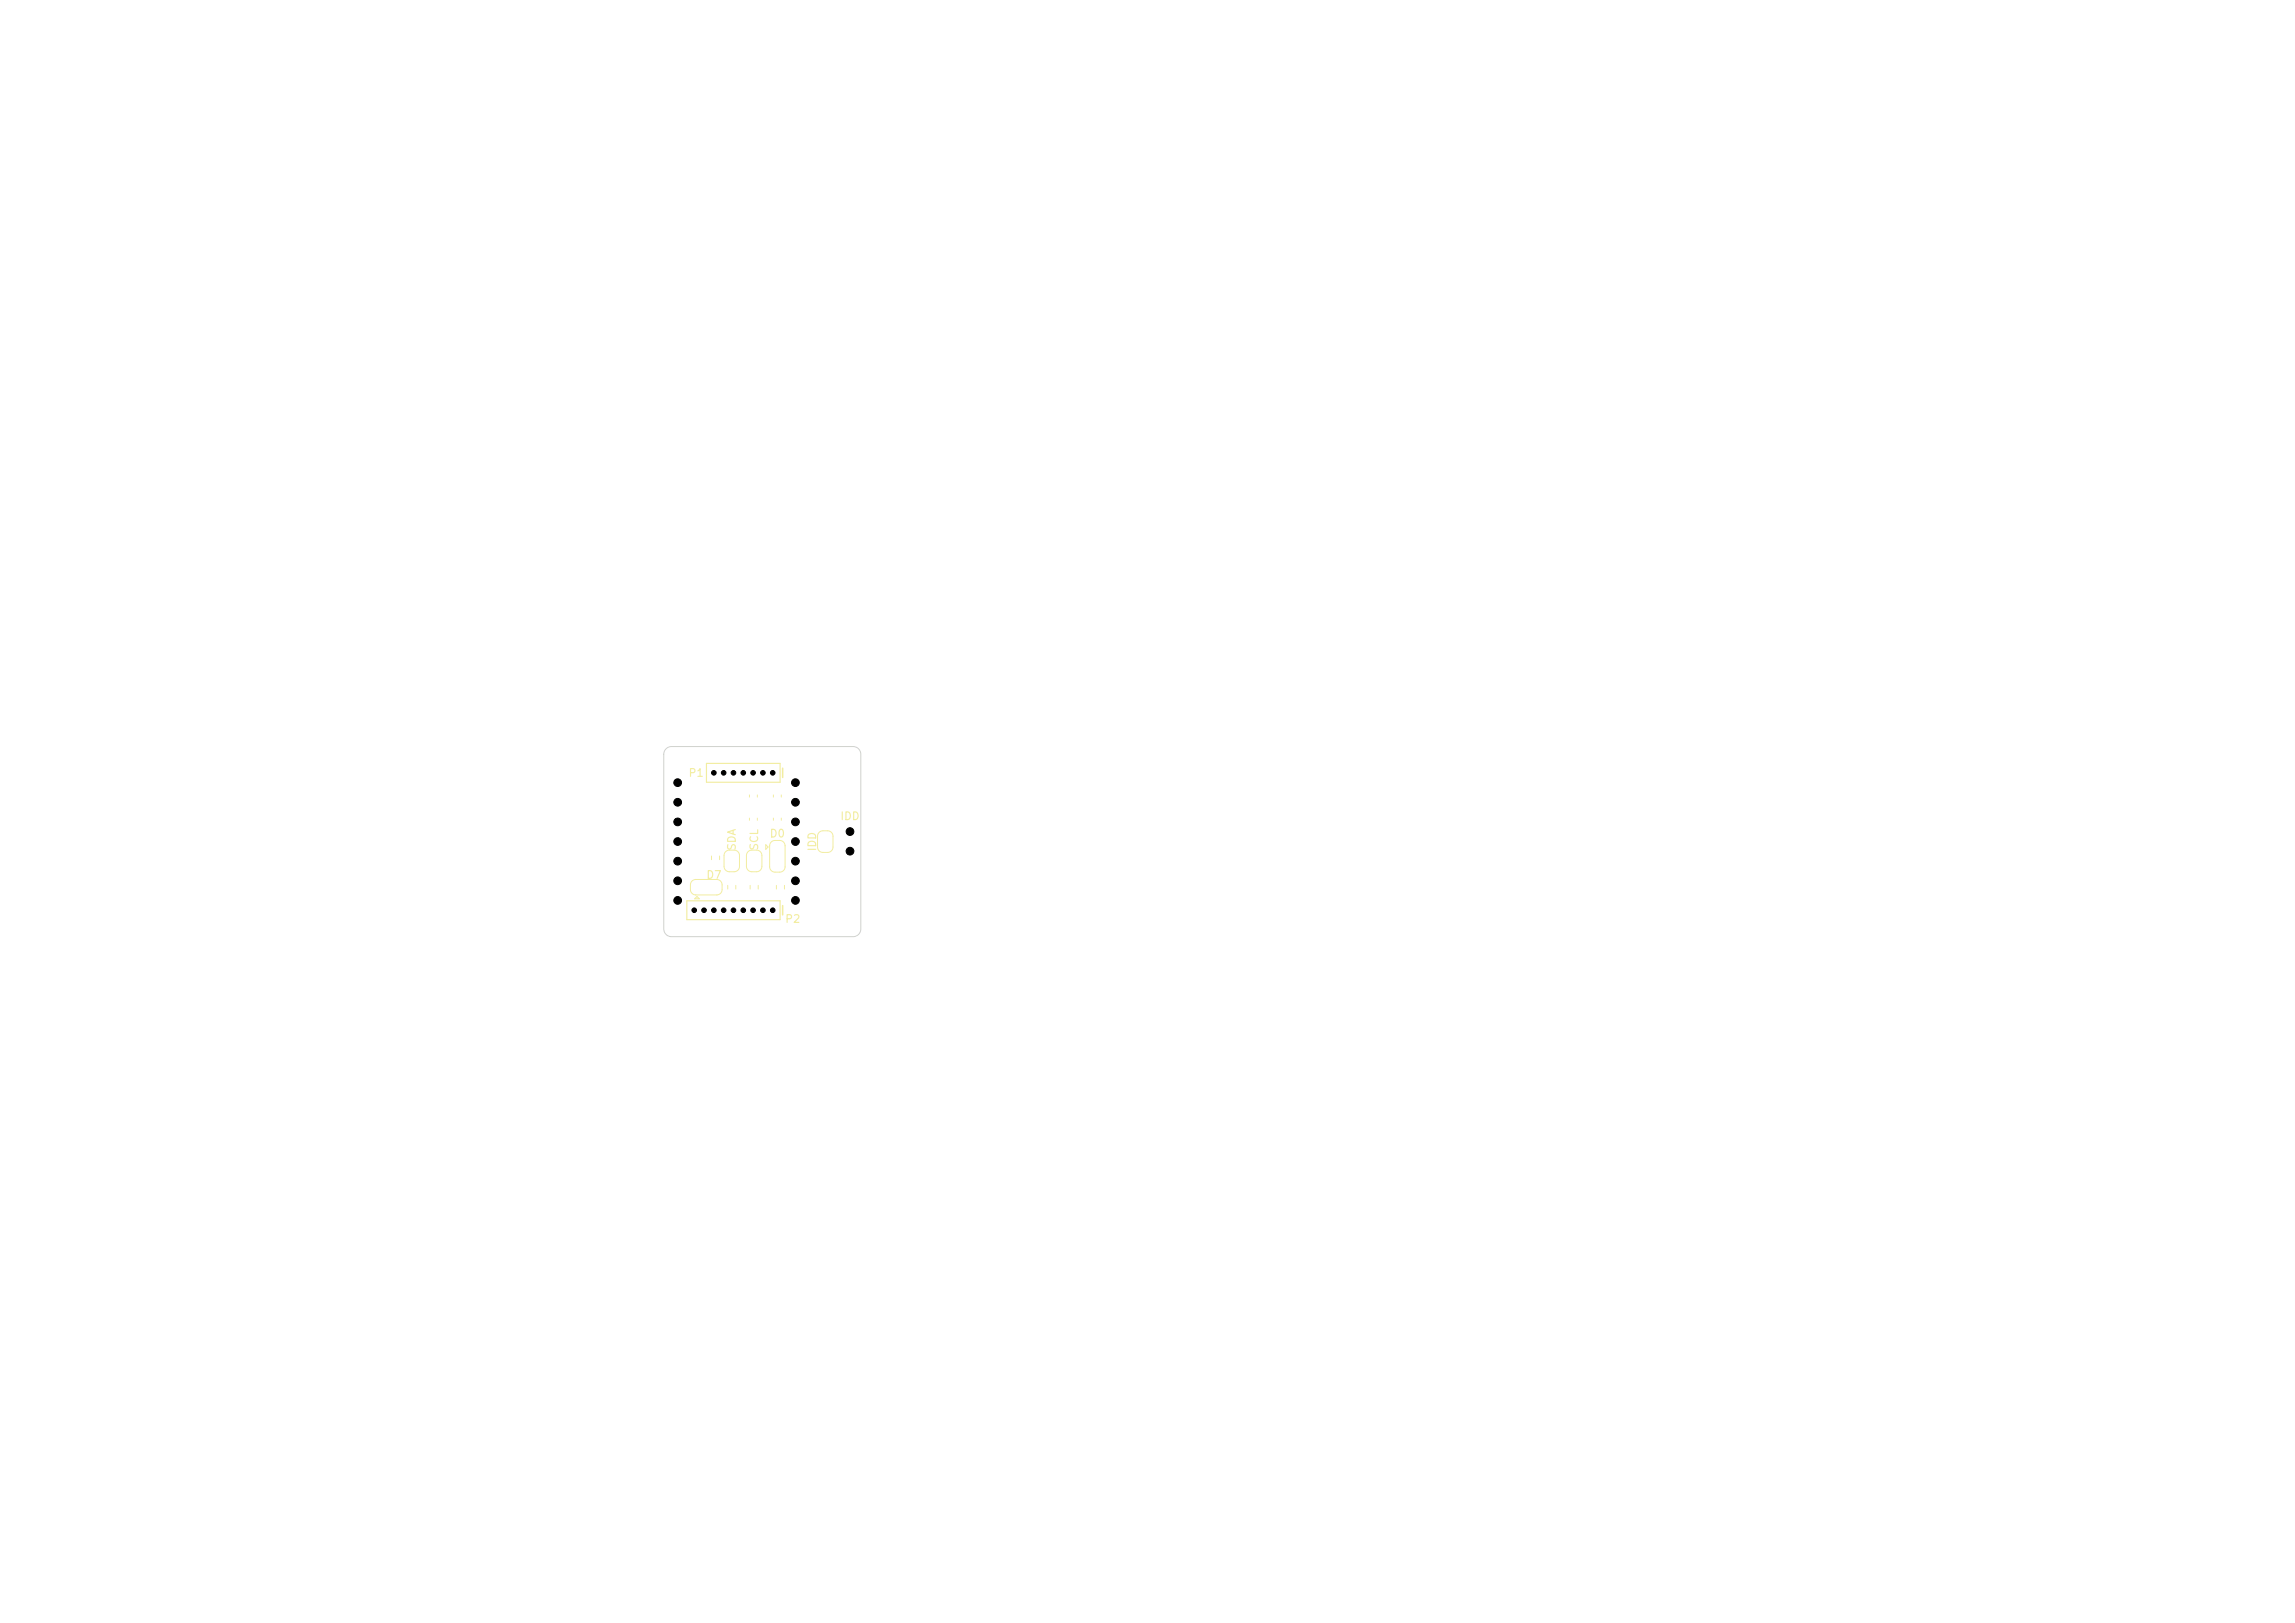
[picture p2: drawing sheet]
<svg xmlns="http://www.w3.org/2000/svg" width="297mm" height="210mm" viewBox="0 0 297 210" stroke-linecap="round" stroke-linejoin="round" font-family="sans-serif">
<defs><g id="words">
<g font-size="1" fill="#f2eda1">
<text x="89" y="100.8">P1</text>
<text x="108.7" y="106.4">IDD</text>
<text x="91.3" y="114">D7</text>
<text x="95.5" y="110.2" transform="rotate(-90 95.5 110.2)">SDA</text>
<text x="98.4" y="110.1" transform="rotate(-90 98.4 110.1)">SCL</text>
<text x="99.5" y="108.6">D0</text>
<text x="105.9" y="110.2" transform="rotate(-90 105.9 110.2)">IDD</text>
<text x="101.5" y="119.7">P2</text>
</g>
</g></defs>
<g fill="none" stroke="#f2eda1" stroke-width=".13">
<path d="M89.9 116.3l.3-.3 .3 .3zM90 113.8h2.8M90 115.8h2.8M90.1 113.8a.7 .7 0 0 0-.7 .7l-.1 .6a.7 .7 0 0 0 .8 .7M92.1 110.8v.4M92.7 113.8a.7 .7 0 0 1 .7 .7l.1 .6a.7 .7 0 0 1-.8 .7M93.1 110.8v.4M93.9 110.2l.4-.2h.7a.7 .7 0 0 1 .7 .7v1.4a.7 .7 0 0 1-.7 .7h-.6a.7 .7 0 0 1-.7-.7v-1.5zM94.2 114.6v.4M95.2 114.6v.4M96.8 110.2l.4-.2h.7a.7 .7 0 0 1 .7 .7v1.4a.7 .7 0 0 1-.7 .7h-.6a.7 .7 0 0 1-.7-.7v-1.5zM97 102.9v.2"/>
<path d="M97 105.9v.2M97.1 114.6v.4M98 102.9v.2M98 105.9v.2M98.1 114.6v.4M99.1 109.3l.3 .3-.3 .3zM99.6 109.4v2.8M99.6 109.5a.7 .7 0 0 1 .7-.7h.6a.7 .7 0 0 1 .7 .7M99.6 112.1a.7 .7 0 0 0 .7 .7l.6 .1a.7 .7 0 0 0 .7-.8M100.1 102.9v.2M100.1 105.9v.2M100.5 114.6v.4"/>
<path d="M101.1 102.9v.2M101.1 105.9v.2M101.5 114.6v.4M101.6 109.4v2.8M106 107.7l.4-.2h.7a.7 .7 0 0 1 .7 .7v1.4a.7 .7 0 0 1-.7 .7h-.6a.7 .7 0 0 1-.7-.7v-1.5z"/>
</g>
<path d="M91.4 98.8h9.6v2.4h-9.6zM88.9 116.6h12.1v2.4h-12.1z" fill="none" stroke="#f2eda1" stroke-width=".15"/>
<path d="M101.3 99.4v1.2M101.3 117.2v1.2" fill="none" stroke="#f2eda1" stroke-width=".2"/>
<path d="M86.2 96.9l.4-.2 .3-.1h23.5a1 1 0 0 1 1 1v22.6a1 1 0 0 1-1 1h-23.5a1 1 0 0 1-1-1v-22.6l.1-.3z" fill="none" stroke="#d0d2cd" stroke-width=".13"/>
<g fill="#000" stroke="#000" stroke-width=".13">
<circle cx="87.7" cy="111.4" r=".5"/>
<circle cx="87.7" cy="108.9" r=".5"/>
<circle cx="87.7" cy="116.5" r=".5"/>
<circle cx="87.7" cy="103.8" r=".5"/>
<circle cx="87.7" cy="101.3" r=".5"/>
<circle cx="87.7" cy="114" r=".5"/>
<circle cx="87.7" cy="106.3" r=".5"/>
<circle cx="89.8" cy="117.8" r=".3"/>
<circle cx="91.1" cy="117.8" r=".3"/>
<circle cx="92.4" cy="100" r=".3"/>
<circle cx="92.4" cy="117.8" r=".3"/>
<circle cx="93.7" cy="100" r=".3"/>
<circle cx="93.7" cy="117.8" r=".3"/>
<circle cx="94.9" cy="117.8" r=".3"/>
<circle cx="94.9" cy="100" r=".3"/>
<circle cx="96.2" cy="100" r=".3"/>
<circle cx="96.2" cy="117.8" r=".3"/>
<circle cx="97.5" cy="117.8" r=".3"/>
<circle cx="97.5" cy="100" r=".3"/>
<circle cx="98.7" cy="100" r=".3"/>
<circle cx="98.7" cy="117.8" r=".3"/>
<circle cx="100" cy="117.8" r=".3"/>
<circle cx="100" cy="100" r=".3"/>
<circle cx="102.9" cy="103.8" r=".5"/>
<circle cx="102.9" cy="101.3" r=".5"/>
<circle cx="102.9" cy="106.3" r=".5"/>
<circle cx="102.9" cy="116.5" r=".5"/>
<circle cx="102.9" cy="108.9" r=".5"/>
<circle cx="102.9" cy="111.4" r=".5"/>
<circle cx="102.9" cy="114" r=".5"/>
<circle cx="110" cy="110.1" r=".5"/>
<circle cx="110" cy="107.6" r=".5"/>
</g>
<use href="#words"/>
</svg>
